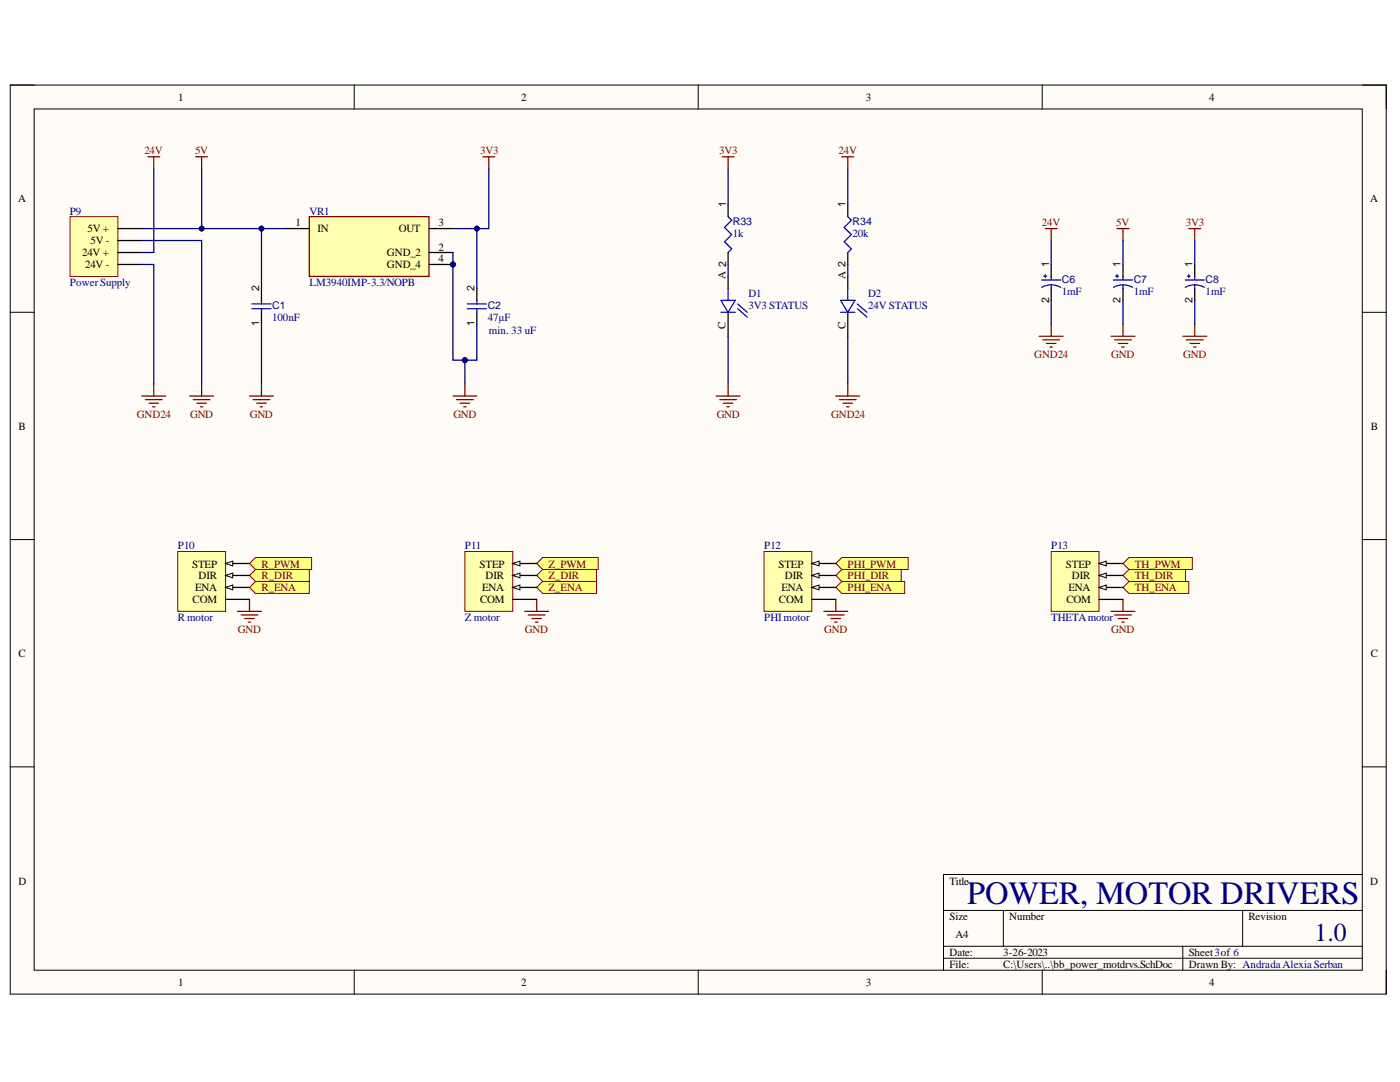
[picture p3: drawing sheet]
<svg xmlns="http://www.w3.org/2000/svg" width="279mm" height="216mm" viewBox="0 0 279 216" stroke-linecap="round" stroke-linejoin="round" font-family="sans-serif">
<defs><g id="words">
<text font-size="6.5" fill="#000080" x="193" y="180.3">POWER, MOTOR DRIVERS</text>
<text font-size="5.2" fill="#000080" x="262.3" y="187.7">1.0</text>
<g font-size="2.2">
<text x="35.6" y="20.1">1</text>
<text x="104" y="20.1">2</text>
<text x="172.8" y="20.1">3</text>
<text x="241.3" y="20.1">4</text>
<text x="3.6" y="40.4">A</text>
<text x="273.5" y="40.4">A</text>
<text x="17.5" y="46.4">5V +</text>
<text x="59" y="45.2">1</text>
<text x="63.4" y="46.4">IN</text>
<text x="79.6" y="46.4">OUT</text>
<text x="87.5" y="45.2">3</text>
<text x="16.4" y="51.2">24V +</text>
<text x="17" y="53.5">24V -</text>
<text x="18.1" y="48.7">5V -</text>
<text x="77.2" y="51.2">GND_2</text>
<text x="77.2" y="53.5">GND_4</text>
<text x="87.5" y="50">2</text>
<text x="87.5" y="52.4">4</text>
<text x="144.8" y="55.7" transform="rotate(-90 144.8 55.7)">A 2</text>
<text x="168.7" y="55.7" transform="rotate(-90 168.7 55.7)">A 2</text>
<text x="144.8" y="65.6" transform="rotate(-90 144.8 65.6)">C</text>
<text x="168.7" y="65.6" transform="rotate(-90 168.7 65.6)">C</text>
<text x="3.7" y="85.7">B</text>
<text x="273.6" y="85.7">B</text>
<text x="38.4" y="113.2">STEP</text>
<text x="95.7" y="113.2">STEP</text>
<text x="155.4" y="113.2">STEP</text>
<text x="212.7" y="113.2">STEP</text>
<text x="38.9" y="118">ENA</text>
<text x="39.6" y="115.6">DIR</text>
<text x="96.2" y="118">ENA</text>
<text x="96.9" y="115.6">DIR</text>
<text x="156" y="118">ENA</text>
<text x="156.6" y="115.6">DIR</text>
<text x="213.2" y="118">ENA</text>
<text x="213.9" y="115.6">DIR</text>
<text x="38.4" y="120.3">COM</text>
<text x="95.8" y="120.3">COM</text>
<text x="155.5" y="120.3">COM</text>
<text x="212.8" y="120.3">COM</text>
<text x="3.7" y="131.1">C</text>
<text x="273.6" y="131.1">C</text>
<text x="3.7" y="176.5">D</text>
<text x="189.5" y="176.5">Title</text>
<text x="273.5" y="176.5">D</text>
<text x="189.5" y="183.6">Size</text>
<text x="201.4" y="183.6">Number</text>
<text x="249.1" y="183.6">Revision</text>
<text x="189.5" y="190.8">Date:</text>
<text x="190.7" y="187.2">A4</text>
<text x="200.2" y="190.8">3-26-2023</text>
<text x="237.2" y="190.8">Sheet3of 6</text>
<text x="35.6" y="196.8">1</text>
<text x="104" y="196.8">2</text>
<text x="172.8" y="196.8">3</text>
<text x="189.5" y="193.1">File:</text>
<text x="200.2" y="193.1">C:\Users\..\bb_power_motdrvs.SchDoc</text>
<text x="237.2" y="193.1">Drawn By: AndradaAlexiaSerban</text>
<text x="241.3" y="196.8">4</text>
</g>
<g font-size="2.2" fill="#800000">
<text x="28.8" y="30.8">24V</text>
<text x="38.9" y="30.8">5V</text>
<text x="95.8" y="30.8">3V3</text>
<text x="143.5" y="30.8">3V3</text>
<text x="167.4" y="30.8">24V</text>
<text x="207.9" y="45.2">24V</text>
<text x="222.8" y="45.2">5V</text>
<text x="236.6" y="45.2">3V3</text>
<text x="206.4" y="71.4">GND24</text>
<text x="221.8" y="71.4">GND</text>
<text x="236.1" y="71.4">GND</text>
<text x="27.3" y="83.3">GND24</text>
<text x="37.9" y="83.3">GND</text>
<text x="49.8" y="83.3">GND</text>
<text x="90.5" y="83.3">GND</text>
<text x="143" y="83.3">GND</text>
<text x="165.8" y="83.3">GND24</text>
<text x="52.2" y="113.2">R_PWM</text>
<text x="109.5" y="113.2">Z_PWM</text>
<text x="169.1" y="113.2">PHI_PWM</text>
<text x="226.5" y="113.2">TH_PWM</text>
<text x="52.2" y="118">R_ENA</text>
<text x="52.2" y="115.6">R_DIR</text>
<text x="109.5" y="118">Z_ENA</text>
<text x="109.5" y="115.6">Z_DIR</text>
<text x="169.1" y="118">PHI_ENA</text>
<text x="169.1" y="115.6">PHI_DIR</text>
<text x="226.5" y="118">TH_ENA</text>
<text x="226.5" y="115.6">TH_DIR</text>
<text x="47.5" y="126.3">GND</text>
<text x="104.8" y="126.3">GND</text>
<text x="164.5" y="126.3">GND</text>
<text x="221.8" y="126.3">GND</text>
</g>
<g font-size="2.2" fill="#000080">
<text x="13.9" y="42.8">P9</text>
<text x="61.8" y="42.8">VR1</text>
<text x="146.2" y="47.3">1k</text>
<text x="170.2" y="47.3">20k</text>
<text x="13.9" y="57.1">PowerSupply</text>
<text x="61.8" y="57.1">LM3940IMP-3.3/NOPB</text>
<text x="149.4" y="59.3">D1</text>
<text x="173.3" y="59.3">D2</text>
<text x="211.9" y="58.9">1mF</text>
<text x="226.3" y="58.9">1mF</text>
<text x="240.6" y="58.9">1mF</text>
<text x="54.3" y="64">100nF</text>
<text x="97.3" y="64">47µF</text>
<text x="149.4" y="61.6">3V3 STATUS</text>
<text x="173.3" y="61.6">24V STATUS</text>
<text x="97.6" y="66.6">min. 33 uF</text>
<text x="35.5" y="109.6">P10</text>
<text x="92.8" y="109.6">P11</text>
<text x="152.5" y="109.6">P12</text>
<text x="209.8" y="109.6">P13</text>
<text x="35.5" y="124">R motor</text>
<text x="92.8" y="124">Z motor</text>
<text x="152.5" y="124">PHImotor</text>
<text x="209.8" y="124">THETAmotor</text>
</g>
<g font-size="2.1">
<text x="144.9" y="41.3" transform="rotate(-90 144.9 41.3)">1</text>
<text x="168.7" y="41.3" transform="rotate(-90 168.7 41.3)">1</text>
<text x="209.4" y="53.3" transform="rotate(-90 209.4 53.3)">1</text>
<text x="223.6" y="53.3" transform="rotate(-90 223.6 53.3)">1</text>
<text x="238" y="53.3" transform="rotate(-90 238 53.3)">1</text>
<text x="51.7" y="58" transform="rotate(-90 51.7 58)">2</text>
<text x="94.7" y="58" transform="rotate(-90 94.7 58)">2</text>
<text x="51.7" y="65" transform="rotate(-90 51.7 65)">1</text>
<text x="94.7" y="65" transform="rotate(-90 94.7 65)">1</text>
<text x="209.4" y="60.5" transform="rotate(-90 209.4 60.5)">2</text>
<text x="223.6" y="60.5" transform="rotate(-90 223.6 60.5)">2</text>
<text x="238" y="60.5" transform="rotate(-90 238 60.5)">2</text>
</g>
<g font-size="2.1" fill="#000080">
<text x="146.2" y="44.9">R33</text>
<text x="170.2" y="44.9">R34</text>
<text x="211.9" y="56.5">C6</text>
<text x="226.3" y="56.5">C7</text>
<text x="240.6" y="56.5">C8</text>
<text x="54.3" y="61.6">C1</text>
<text x="97.3" y="61.6">C2</text>
</g>
</g></defs>
<path d="M2 17h274.6v181.4h-274.6z" fill-rule="evenodd" fill="#fffcf8"/>
<path d="M2 17h274.6v181.4h-274.6z" fill="none" stroke="#000" stroke-width=".2"/>
<path d="M6.8 21.7h265.1v171.9h-265.1z" fill-rule="evenodd" fill="#fffcf8"/>
<g fill="none" stroke="#000" stroke-width=".2">
<path d="M2 17h4.8M70.7 17v4.7M139.3 17v4.7M208 17v4.7M271.9 17h4.7v4.7M6.8 21.7h265.1v171.9h-265.1zM2 62.3h4.8M271.9 62.3h4.7M2 107.7h4.8M271.9 107.7h4.7M2 153h4.8M271.9 153h4.7"/>
<path d="M271.9 174.5h-83.6v19.1M70.7 193.6v4.8M139.3 193.6v4.8M188.3 181.7h83.6M188.3 188.8h83.6M188.3 191.2h83.6M200.2 181.7v7.1M208 193.6v4.8M236.1 188.8v4.8M248 181.7v7.1M276.6 193.6v4.8"/>
</g>
<path d="M49.8 79h4.8M50.5 79.7h3.4M52.2 76.6v2.4M51.2 80.5h1.9M51.9 81.2h.5" fill="none" stroke="#800000" stroke-width=".25"/>
<circle cx="90.4" cy="52.8" r=".48" fill="#000080"/>
<circle cx="90.4" cy="52.8" r=".48" fill="none" stroke="#000080" stroke-width=".2"/>
<path d="M61.7 43.2h23.9v12h-23.9z" fill-rule="evenodd" fill="#ffffb0"/>
<path d="M61.7 43.2h23.9v12h-23.9z" fill="none" stroke="#800000" stroke-width=".25"/>
<path d="M57 45.6h4.7M85.6 45.6h4.8M85.6 50.4h4.8M85.6 52.8h4.8" fill="none" stroke="#000" stroke-width=".25"/>
<circle cx="90.4" cy="52.8" r=".48" fill="#000080"/>
<circle cx="90.4" cy="52.8" r=".48" fill="none" stroke="#000080" stroke-width=".2"/>
<path d="M96.4 31.3h2.3M97.6 31.3v2.4M90.4 79h4.8M91.1 79.7h3.3M92.8 76.6v2.4M91.8 80.5h1.9M92.5 81.2h.5M49.8 119.6v2.4M47.4 122h4.8M48.1 122.7h3.4M48.8 123.4h1.9M49.6 124.1h.4" fill="none" stroke="#800000" stroke-width=".25"/>
<path d="M52.2 57.5v2.4M95.2 57.5v2.4M52.2 62.3v2.4M95.2 62.3v2.4" fill="none" stroke="#000" stroke-width=".25"/>
<path d="M52.2 59.9v.7M95.2 59.9v.7M50.3 60.6h3.8M50.3 61.6h3.8M52.2 61.6v.7M93.3 60.6h3.8M93.3 61.6h3.8M95.2 61.6v.7" fill="none" stroke="#00f" stroke-width=".25"/>
<path d="M49.8 112.4l1.2-1.2h11.2v2.4h-11.2z" fill-rule="evenodd" fill="#ffff80"/>
<path d="M49.8 112.4l1.2-1.2h11.2v2.4h-11.2z" fill="none" stroke="#800000" stroke-width=".2"/>
<path d="M49.8 117.2l1.2-1.2h10.7v2.4h-10.7z" fill-rule="evenodd" fill="#ffff80"/>
<path d="M49.8 117.2l1.2-1.2h10.7v2.4h-10.7z" fill="none" stroke="#800000" stroke-width=".2"/>
<path d="M49.8 114.8l1.2-1.2h10.7v2.4h-10.7z" fill-rule="evenodd" fill="#ffff80"/>
<path d="M49.8 114.8l1.2-1.2h10.7v2.4h-10.7z" fill="none" stroke="#800000" stroke-width=".2"/>
<path d="M107.1 119.6v2.4M104.7 122h4.8M105.4 122.7h3.4M106.2 123.4h1.9M106.9 124.1h.4" fill="none" stroke="#800000" stroke-width=".25"/>
<path d="M107.1 112.4l1.2-1.2h11.1v2.4h-11.1z" fill-rule="evenodd" fill="#ffff80"/>
<path d="M107.1 112.4l1.2-1.2h11.1v2.4h-11.1z" fill="none" stroke="#800000" stroke-width=".2"/>
<path d="M107.1 117.2l1.2-1.2h10.7v2.4h-10.7z" fill-rule="evenodd" fill="#ffff80"/>
<path d="M107.1 117.2l1.2-1.2h10.7v2.4h-10.7z" fill="none" stroke="#800000" stroke-width=".2"/>
<path d="M107.1 114.8l1.2-1.2h10.7v2.4h-10.7z" fill-rule="evenodd" fill="#ffff80"/>
<path d="M107.1 114.8l1.2-1.2h10.7v2.4h-10.7z" fill="none" stroke="#800000" stroke-width=".2"/>
<path d="M224.1 119.6v2.4M221.7 122h4.8M222.4 122.7h3.4M223.2 123.4h1.9M223.9 124.1h.5" fill="none" stroke="#800000" stroke-width=".25"/>
<path d="M166.8 112.4l1.2-1.2h13.2v2.4h-13.2z" fill-rule="evenodd" fill="#ffff80"/>
<path d="M166.8 112.4l1.2-1.2h13.2v2.4h-13.2z" fill="none" stroke="#800000" stroke-width=".2"/>
<path d="M166.8 117.2l1.2-1.2h12.5v2.4h-12.5z" fill-rule="evenodd" fill="#ffff80"/>
<path d="M166.8 117.2l1.2-1.2h12.5v2.4h-12.5z" fill="none" stroke="#800000" stroke-width=".2"/>
<path d="M166.8 114.8l1.2-1.2h11.9v2.4h-11.9z" fill-rule="evenodd" fill="#ffff80"/>
<path d="M166.8 114.8l1.2-1.2h11.9v2.4h-11.9z" fill="none" stroke="#800000" stroke-width=".2"/>
<path d="M166.8 119.6v2.4M164.4 122h4.8M165.1 122.7h3.4M165.8 123.4h2M166.6 124.1h.4" fill="none" stroke="#800000" stroke-width=".25"/>
<path d="M224.1 112.4l1.2-1.2h12.7v2.4h-12.7z" fill-rule="evenodd" fill="#ffff80"/>
<path d="M224.1 112.4l1.2-1.2h12.7v2.4h-12.7z" fill="none" stroke="#800000" stroke-width=".2"/>
<path d="M224.1 117.2l1.2-1.2h11.9v2.4h-11.9z" fill-rule="evenodd" fill="#ffff80"/>
<path d="M224.1 117.2l1.2-1.2h11.9v2.4h-11.9z" fill="none" stroke="#800000" stroke-width=".2"/>
<path d="M224.1 114.8l1.2-1.2h11.3v2.4h-11.3z" fill-rule="evenodd" fill="#ffff80"/>
<path d="M224.1 114.8l1.2-1.2h11.3v2.4h-11.3z" fill="none" stroke="#800000" stroke-width=".2"/>
<path d="M39 31.3h2.4M40.2 31.3v2.4" fill="none" stroke="#800000" stroke-width=".25"/>
<path d="M35.5 110.1h9.5v11.9h-9.5z" fill-rule="evenodd" fill="#ffffb0"/>
<path d="M35.5 110.1h9.5v11.9h-9.5z" fill="none" stroke="#800000" stroke-width=".2"/>
<path d="M45 119.6h4.8M45 117.2h4.8" fill="none" stroke="#000" stroke-width=".25"/>
<path d="M45 117.2l1.5-.5v1z" fill="#f8fcff"/>
<path d="M45 117.2l1.5-.5v1z" fill="none" stroke="#000" stroke-width=".2"/>
<path d="M45 114.8h4.8" fill="none" stroke="#000" stroke-width=".25"/>
<path d="M45 114.8l1.5-.4v.9z" fill="#f8fcff"/>
<path d="M45 114.8l1.5-.4v.9z" fill="none" stroke="#000" stroke-width=".2"/>
<path d="M45 112.4h4.8" fill="none" stroke="#000" stroke-width=".25"/>
<path d="M45 112.4l1.5-.4v.9z" fill="#f8fcff"/>
<path d="M45 112.4l1.5-.4v.9z" fill="none" stroke="#000" stroke-width=".2"/>
<path d="M14 43.2h9.5v12h-9.5z" fill-rule="evenodd" fill="#ffffb0"/>
<path d="M14 43.2h9.5v12h-9.5z" fill="none" stroke="#800000" stroke-width=".2"/>
<path d="M23.5 52.8h4.8M23.5 50.4h4.8M23.5 48h4.8M23.5 45.6h4.8" fill="none" stroke="#000" stroke-width=".25"/>
<path d="M29.5 31.3h2.4M30.7 31.3v2.4M28.3 79h4.8M29 79.7h3.4M30.7 76.6v2.4M29.7 80.5h1.9M30.5 81.2h.4" fill="none" stroke="#800000" stroke-width=".25"/>
<path d="M92.8 110.1h9.5v11.9h-9.5z" fill-rule="evenodd" fill="#ffffb0"/>
<path d="M92.8 110.1h9.5v11.9h-9.5z" fill="none" stroke="#800000" stroke-width=".2"/>
<path d="M102.3 119.6h4.8M102.3 117.2h4.8" fill="none" stroke="#000" stroke-width=".25"/>
<path d="M102.3 117.2l1.5-.5v1z" fill="#f8fcff"/>
<path d="M102.3 117.2l1.5-.5v1z" fill="none" stroke="#000" stroke-width=".2"/>
<path d="M102.3 114.8h4.8" fill="none" stroke="#000" stroke-width=".25"/>
<path d="M102.3 114.8l1.5-.4v.9z" fill="#f8fcff"/>
<path d="M102.3 114.8l1.5-.4v.9z" fill="none" stroke="#000" stroke-width=".2"/>
<path d="M102.3 112.4h4.8" fill="none" stroke="#000" stroke-width=".25"/>
<path d="M102.3 112.4l1.5-.4v.9z" fill="#f8fcff"/>
<path d="M102.3 112.4l1.5-.4v.9z" fill="none" stroke="#000" stroke-width=".2"/>
<path d="M152.5 110.1h9.5v11.9h-9.5z" fill-rule="evenodd" fill="#ffffb0"/>
<path d="M152.5 110.1h9.5v11.9h-9.5z" fill="none" stroke="#800000" stroke-width=".2"/>
<path d="M162 119.6h4.8M162 117.2h4.8" fill="none" stroke="#000" stroke-width=".25"/>
<path d="M162 117.2l1.5-.5v1z" fill="#f8fcff"/>
<path d="M162 117.2l1.5-.5v1z" fill="none" stroke="#000" stroke-width=".2"/>
<path d="M162 114.8h4.8" fill="none" stroke="#000" stroke-width=".25"/>
<path d="M162 114.8l1.5-.4v.9z" fill="#f8fcff"/>
<path d="M162 114.8l1.5-.4v.9z" fill="none" stroke="#000" stroke-width=".2"/>
<path d="M162 112.4h4.8" fill="none" stroke="#000" stroke-width=".25"/>
<path d="M162 112.4l1.5-.4v.9z" fill="#f8fcff"/>
<path d="M162 112.4l1.5-.4v.9z" fill="none" stroke="#000" stroke-width=".2"/>
<path d="M209.8 110.1h9.5v11.9h-9.5z" fill-rule="evenodd" fill="#ffffb0"/>
<path d="M209.8 110.1h9.5v11.9h-9.5z" fill="none" stroke="#800000" stroke-width=".2"/>
<path d="M219.3 119.6h4.8M219.3 117.2h4.8" fill="none" stroke="#000" stroke-width=".25"/>
<path d="M219.3 117.2l1.5-.5v1z" fill="#f8fcff"/>
<path d="M219.3 117.2l1.5-.5v1z" fill="none" stroke="#000" stroke-width=".2"/>
<path d="M219.3 114.8h4.8" fill="none" stroke="#000" stroke-width=".25"/>
<path d="M219.3 114.8l1.5-.4v.9z" fill="#f8fcff"/>
<path d="M219.3 114.8l1.5-.4v.9z" fill="none" stroke="#000" stroke-width=".2"/>
<path d="M219.3 112.4h4.8" fill="none" stroke="#000" stroke-width=".25"/>
<path d="M219.3 112.4l1.5-.4v.9z" fill="#f8fcff"/>
<path d="M219.3 112.4l1.5-.4v.9z" fill="none" stroke="#000" stroke-width=".2"/>
<g fill="none" stroke="#800000" stroke-width=".25">
<path d="M144.1 31.3h2.4M145.3 31.3v2.4M168 31.3h2.4M169.2 31.3v2.4M208.6 45.6h2.4M209.8 45.6v2.4M222.9 45.6h2.4M224.1 45.6v2.4M237.2 45.6h2.4M238.4 45.6v2.4M37.9 79h4.7M38.6 79.7h3.3"/>
<path d="M40.2 76.6v2.4M142.9 79h4.8M143.6 79.7h3.4M145.3 76.6v2.4M166.8 79h4.8M167.5 79.7h3.4M169.2 76.6v2.4M207.4 67.1h4.8M208.1 67.8h3.4M208.8 68.5h1.9M209.5 69.2h.5M209.8 64.7v2.4"/>
<path d="M221.7 67.1h4.8M222.4 67.8h3.4M223.2 68.5h1.9M223.9 69.2h.5M224.1 64.7v2.4M236.1 67.1h4.7M236.8 67.8h3.3M237.5 68.5h1.9M238.2 69.2h.5M238.4 64.7v2.4M39.3 80.5h1.9M40 81.2h.5"/>
<path d="M144.4 80.5h1.9M145.1 81.2h.5M168.2 80.5h1.9M168.9 81.2h.5"/>
</g>
<g fill="none" stroke="#000" stroke-width=".25">
<path d="M145.3 40.8v2.4M145.3 50.4v2.4M145.3 55.2v2.3M169.2 40.8v2.4M169.2 50.4v2.4M169.2 55.2v2.3M209.8 52.8v2.4M209.8 57.6v2.3M224.1 52.8v2.4M224.1 57.6v2.3M238.4 52.8v2.4M238.4 57.6v2.3"/>
<path d="M145.3 62.3v4.8M169.2 62.3v4.8"/>
</g>
<g fill="none" stroke="#00f" stroke-width=".25">
<path d="M143.9 59.9h2.8l-1.4 2.4zM145.3 57.5v2.4M145.3 43.2l.7 .7-1.4 1.5 1.4 1.4-1.4 1.4 1.4 1.5-.7 .7M167.8 59.9h2.8l-1.4 2.4zM169.2 57.5v2.4M169.2 43.2l.7 .7-1.4 1.5 1.4 1.4-1.4 1.4 1.4 1.5-.7 .7M207.9 55.9h3.8M208.3 55.1h.6M208.6 54.8v.6M209.8 56.8l-1.2 .2-.7 .3M209.8 56.8l1.2 .2 .7 .3M209.8 55.2v.7"/>
<path d="M209.8 56.8v.8M222.2 55.9h3.8M222.6 55.1h.6M222.9 54.8v.6M224.1 56.8l-1.2 .2-.7 .3M224.1 56.8l1.2 .2 .7 .3M224.1 55.2v.7M224.1 56.8v.8M236.5 55.9h3.9M236.9 55.1h.7M237.2 54.8v.6M238.4 56.8l-1.1 .2-.8 .3"/>
<path d="M238.4 56.8l1.2 .2 .7 .3M238.4 55.2v.7M238.4 56.8v.8M143.9 62.3h2.8M147.2 61.6l1.9 1.7M147.2 60.6l1.9 1.7M167.8 62.3h2.8M171.1 61.6l1.9 1.7M171.1 60.7l1.9 1.6"/>
</g>
<path d="M52.2 45.6v11.9" fill="none" stroke="#000080" stroke-width=".25"/>
<circle cx="52.2" cy="45.6" r=".48" fill="#000080"/>
<circle cx="52.2" cy="45.6" r=".48" fill="none" stroke="#000080" stroke-width=".2"/>
<path d="M90.4 50.4v21.5h2.4v4.7" fill="none" stroke="#000080" stroke-width=".25"/>
<circle cx="90.4" cy="52.8" r=".48" fill="#000080"/>
<circle cx="90.4" cy="52.8" r=".48" fill="none" stroke="#000080" stroke-width=".2"/>
<circle cx="92.8" cy="71.9" r=".48" fill="#000080"/>
<circle cx="92.8" cy="71.9" r=".48" fill="none" stroke="#000080" stroke-width=".2"/>
<path d="M95.2 45.6v11.9" fill="none" stroke="#000080" stroke-width=".25"/>
<circle cx="95.2" cy="45.6" r=".48" fill="#000080"/>
<circle cx="95.2" cy="45.6" r=".48" fill="none" stroke="#000080" stroke-width=".2"/>
<path d="M95.2 64.7v7.2h-2.4" fill="none" stroke="#000080" stroke-width=".25"/>
<circle cx="92.8" cy="71.9" r=".48" fill="#000080"/>
<circle cx="92.8" cy="71.9" r=".48" fill="none" stroke="#000080" stroke-width=".2"/>
<path d="M30.7 33.7v16.7h-2.4M28.3 52.8h2.4v23.8M28.3 48h11.9v28.6M28.3 45.6h28.7M52.2 64.7v11.9" fill="none" stroke="#000080" stroke-width=".25"/>
<circle cx="40.2" cy="45.6" r=".48" fill="#000080"/>
<circle cx="40.2" cy="45.6" r=".48" fill="none" stroke="#000080" stroke-width=".2"/>
<circle cx="52.2" cy="45.6" r=".48" fill="#000080"/>
<circle cx="52.2" cy="45.6" r=".48" fill="none" stroke="#000080" stroke-width=".2"/>
<path d="M40.2 33.7v11.9" fill="none" stroke="#000080" stroke-width=".25"/>
<circle cx="40.2" cy="45.6" r=".48" fill="#000080"/>
<circle cx="40.2" cy="45.6" r=".48" fill="none" stroke="#000080" stroke-width=".2"/>
<path d="M97.6 33.7v11.9h-7.2M145.3 52.8v2.4M209.8 48v4.8M209.8 59.9v4.8M224.1 48v4.8M224.1 59.9v4.8M238.4 48v4.8M238.4 59.9v4.8" fill="none" stroke="#000080" stroke-width=".25"/>
<circle cx="95.2" cy="45.6" r=".48" fill="#000080"/>
<circle cx="95.2" cy="45.6" r=".48" fill="none" stroke="#000080" stroke-width=".2"/>
<path d="M145.3 33.7v7.1M169.2 33.7v7.1M169.2 52.8v2.4M145.3 67.1v9.5M169.2 67.1v9.5" fill="none" stroke="#000080" stroke-width=".25"/>
<use href="#words"/>
</svg>
